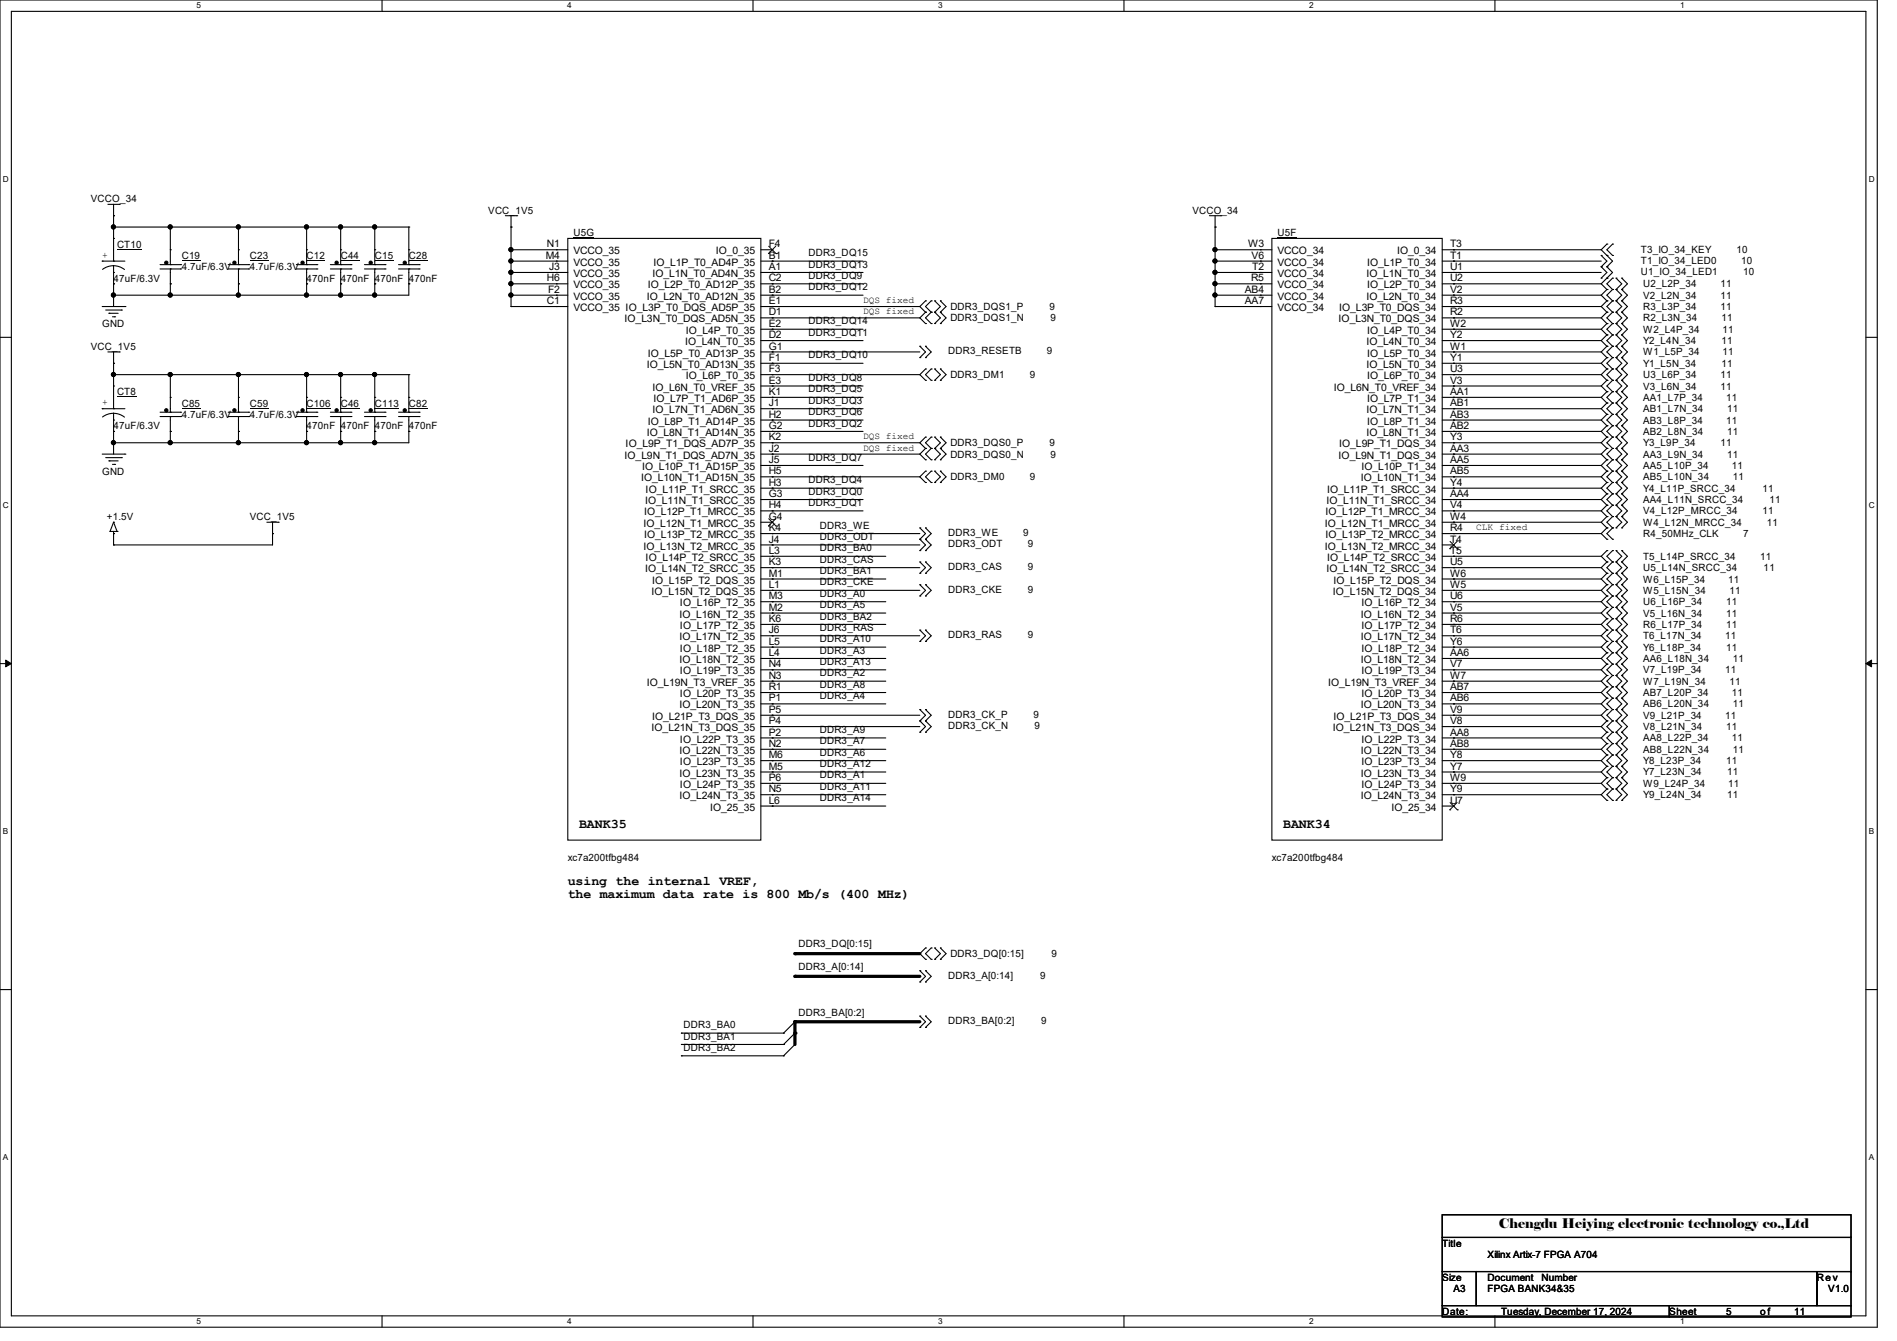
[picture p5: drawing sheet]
<svg xmlns="http://www.w3.org/2000/svg" width="297mm" height="210mm" viewBox="0 0 297 210" stroke-linecap="round" stroke-linejoin="round" font-family="sans-serif">
<defs><g id="words">
<g font-size="2.1">
<text x="90.7" y="129.7">BANK35</text>
<text x="200.9" y="129.7">BANK34</text>
<text x="88.9" y="138.6">using the internal VREF,</text>
<text x="88.9" y="140.7">the maximum data rate is 800 Mb/s (400 MHz)</text>
<text x="234.7" y="192.3">Chengdu Heiying electronic technology co.,Ltd</text>
</g>
<g font-size="1.6">
<text x="14.2" y="31.7">VCCO_34</text>
<text x="76.5" y="33.4">VCC_1V5</text>
<text x="186.7" y="33.4">VCCO_34</text>
<text x="18.3" y="38.8">CT10</text>
<text x="28.4" y="40.6">C19</text>
<text x="39.1" y="40.6">C23</text>
<text x="48" y="40.6">C12</text>
<text x="53.3" y="40.6">C44</text>
<text x="58.7" y="40.6">C15</text>
<text x="64" y="40.6">C28</text>
<text x="85.5" y="40.5">M4</text>
<text x="85.6" y="38.7">N1</text>
<text x="89.8" y="39.8">VCCO_35</text>
<text x="89.8" y="41.6">VCCO_35</text>
<text x="89.8" y="37">U5G</text>
<text x="102.3" y="41.6">IO_L1P_T0_AD4P_35</text>
<text x="112.1" y="39.8">IO_0_35</text>
<text x="120.4" y="38.7">F4</text>
<text x="120.4" y="40.5">B1</text>
<text x="126.6" y="41.9">DDR3_DQ13</text>
<text x="126.6" y="40.1">DDR3_DQ15</text>
<text x="195.4" y="38.7">W3</text>
<text x="196" y="40.5">V6</text>
<text x="200" y="39.8">VCCO_34</text>
<text x="200" y="41.6">VCCO_34</text>
<text x="200" y="37">U5F</text>
<text x="214" y="41.6">IO_L1P_T0_34</text>
<text x="218.7" y="39.8">IO_0_34</text>
<text x="227" y="38.7">T3</text>
<text x="227" y="40.5">T1</text>
<text x="256.9" y="41.3">T1_IO_34_LED0</text>
<text x="256.9" y="39.7">T3_IO_34_KEY</text>
<text x="271.9" y="39.7">10</text>
<text x="272.6" y="41.3">10</text>
<text x="17.8" y="44.1">47uF/6.3V</text>
<text x="28.4" y="42.3">4.7uF/6.3V</text>
<text x="39.1" y="42.3">4.7uF/6.3V</text>
<text x="48" y="44.1">470nF 470nF 470nF 470nF</text>
<text x="85.6" y="44.1">H6</text>
<text x="85.6" y="47.6">C1</text>
<text x="85.8" y="45.8">F2</text>
<text x="86" y="42.3">J3</text>
<text x="89.8" y="43.4">VCCO_35</text>
<text x="89.8" y="45.2">VCCO_35</text>
<text x="89.8" y="46.9">VCCO_35</text>
<text x="101.3" y="46.9">IO_L2N_T0_AD12N_35</text>
<text x="101.4" y="45.2">IO_L2P_T0_AD12P_35</text>
<text x="102.1" y="43.4">IO_L1N_T0_AD4N_35</text>
<text x="120.4" y="42.3">A1</text>
<text x="120.4" y="44.1">C2</text>
<text x="120.4" y="45.8">B2</text>
<text x="120.4" y="47.6">E1</text>
<text x="126.6" y="43.7">DDR3_DQ9</text>
<text x="126.6" y="45.5">DDR3_DQ12</text>
<text x="194.9" y="45.8">AB4</text>
<text x="194.9" y="47.6">AA7</text>
<text x="195.9" y="44.1">R5</text>
<text x="196" y="42.3">T2</text>
<text x="200" y="43.4">VCCO_34</text>
<text x="200" y="45.2">VCCO_34</text>
<text x="200" y="46.9">VCCO_34</text>
<text x="213.9" y="43.4">IO_L1N_T0_34</text>
<text x="213.9" y="46.9">IO_L2N_T0_34</text>
<text x="214" y="45.2">IO_L2P_T0_34</text>
<text x="227" y="42.3">U1</text>
<text x="227" y="44.1">U2</text>
<text x="227" y="45.8">V2</text>
<text x="227" y="47.6">R3</text>
<text x="256.9" y="43.1">U1_IO_34_LED1</text>
<text x="257.3" y="45">U2_L2P_34</text>
<text x="257.3" y="46.8">V2_L2N_34</text>
<text x="269.4" y="45">11</text>
<text x="269.4" y="46.8">11</text>
<text x="272.9" y="43.1">10</text>
<text x="16" y="51.2">GND</text>
<text x="89.8" y="48.7">VCCO_35 IO_L3P_T0_DQS_AD5P_35</text>
<text x="97.8" y="50.5">IO_L3N_T0_DQS_AD5N_35</text>
<text x="107.4" y="52.3">IO_L4P_T0_35</text>
<text x="120.4" y="49.4">D1</text>
<text x="120.4" y="51.2">E2</text>
<text x="120.4" y="53">D2</text>
<text x="126.6" y="50.8">DDR3_DQ14</text>
<text x="126.6" y="52.6">DDR3_DQ11</text>
<text x="148.8" y="48.6">DDR3_DQS1_P</text>
<text x="148.8" y="50.3">DDR3_DQS1_N</text>
<text x="164.3" y="48.6">9</text>
<text x="164.5" y="50.3">9</text>
<text x="200" y="48.7">VCCO_34</text>
<text x="209.6" y="50.5">IO_L3N_T0_DQS_34</text>
<text x="209.7" y="48.7">IO_L3P_T0_DQS_34</text>
<text x="214" y="52.3">IO_L4P_T0_34</text>
<text x="227" y="49.4">R2</text>
<text x="227" y="51.2">W2</text>
<text x="227" y="53">Y2</text>
<text x="257.3" y="52.1">W2_L4P_34</text>
<text x="257.3" y="53.9">Y2_L4N_34</text>
<text x="257.3" y="48.6">R3_L3P_34</text>
<text x="257.3" y="50.3">R2_L3N_34</text>
<text x="269.4" y="48.6">11</text>
<text x="269.5" y="53.9">11</text>
<text x="269.5" y="50.3">11</text>
<text x="269.7" y="52.1">11</text>
<text x="14.2" y="54.8">VCC_1V5</text>
<text x="101.3" y="57.6">IO_L5N_T0_AD13N_35</text>
<text x="101.4" y="55.8">IO_L5P_T0_AD13P_35</text>
<text x="107.3" y="54.1">IO_L4N_T0_35</text>
<text x="107.4" y="59.4">IO_L6P_T0_35</text>
<text x="120.4" y="54.7">G1</text>
<text x="120.4" y="56.5">F1</text>
<text x="120.4" y="58.3">F3</text>
<text x="126.6" y="59.7">DDR3_DQ8</text>
<text x="126.6" y="56.1">DDR3_DQ10</text>
<text x="148.5" y="55.5">DDR3_RESETB</text>
<text x="148.8" y="59.2">DDR3_DM1</text>
<text x="161.2" y="59.2">9</text>
<text x="163.9" y="55.5">9</text>
<text x="213.9" y="54.1">IO_L4N_T0_34</text>
<text x="213.9" y="57.6">IO_L5N_T0_34</text>
<text x="214" y="55.8">IO_L5P_T0_34</text>
<text x="214" y="59.4">IO_L6P_T0_34</text>
<text x="227" y="54.7">W1</text>
<text x="227" y="56.5">Y1</text>
<text x="227" y="58.3">U3</text>
<text x="257.3" y="55.7">W1_L5P_34</text>
<text x="257.3" y="57.4">Y1_L5N_34</text>
<text x="257.3" y="59.2">U3_L6P_34</text>
<text x="269.4" y="59.2">11</text>
<text x="269.5" y="57.4">11</text>
<text x="269.7" y="55.7">11</text>
<text x="18.3" y="61.9">CT8</text>
<text x="28.4" y="63.7">C85</text>
<text x="28.4" y="65.4">4.7uF/6.3V</text>
<text x="39.1" y="63.7">C59</text>
<text x="39.1" y="65.4">4.7uF/6.3V</text>
<text x="48" y="63.7">C106</text>
<text x="53.3" y="63.7">C46</text>
<text x="58.7" y="63.7">C113</text>
<text x="64" y="63.7">C82</text>
<text x="102.1" y="61.2">IO_L6N_T0_VREF_35</text>
<text x="102.1" y="64.7">IO_L7N_T1_AD6N_35</text>
<text x="102.3" y="63">IO_L7P_T1_AD6P_35</text>
<text x="120.4" y="60.1">E3</text>
<text x="120.4" y="61.8">K1</text>
<text x="120.4" y="63.6">J1</text>
<text x="120.4" y="65.4">H2</text>
<text x="126.6" y="63.2">DDR3_DQ3</text>
<text x="126.6" y="65">DDR3_DQ6</text>
<text x="126.6" y="61.5">DDR3_DQ5</text>
<text x="208.8" y="61.2">IO_L6N_T0_VREF_34</text>
<text x="213.9" y="64.7">IO_L7N_T1_34</text>
<text x="214" y="63">IO_L7P_T1_34</text>
<text x="227" y="60.1">V3</text>
<text x="227" y="61.8">AA1</text>
<text x="227" y="63.6">AB1</text>
<text x="227" y="65.4">AB3</text>
<text x="257.3" y="61">V3_L6N_34</text>
<text x="257.3" y="62.8">AA1_L7P_34</text>
<text x="257.3" y="64.6">AB1_L7N_34</text>
<text x="269.4" y="61">11</text>
<text x="270.3" y="62.8">11</text>
<text x="270.4" y="64.6">11</text>
<text x="17.8" y="67.2">47uF/6.3V</text>
<text x="48" y="67.2">470nF 470nF 470nF 470nF</text>
<text x="97.8" y="71.8">IO_L9N_T1_DQS_AD7N_35</text>
<text x="98" y="70.1">IO_L9P_T1_DQS_AD7P_35</text>
<text x="101.3" y="68.3">IO_L8N_T1_AD14N_35</text>
<text x="101.4" y="66.5">IO_L8P_T1_AD14P_35</text>
<text x="120.4" y="67.2">G2</text>
<text x="120.4" y="69">K2</text>
<text x="120.4" y="70.7">J2</text>
<text x="126.6" y="66.8">DDR3_DQ2</text>
<text x="148.8" y="69.9">DDR3_DQS0_P</text>
<text x="148.8" y="71.7">DDR3_DQS0_N</text>
<text x="164.3" y="69.9">9</text>
<text x="164.5" y="71.7">9</text>
<text x="209.6" y="71.8">IO_L9N_T1_DQS_34</text>
<text x="209.7" y="70.1">IO_L9P_T1_DQS_34</text>
<text x="213.9" y="68.3">IO_L8N_T1_34</text>
<text x="214" y="66.5">IO_L8P_T1_34</text>
<text x="227" y="67.2">AB2</text>
<text x="227" y="69">Y3</text>
<text x="227" y="70.7">AA3</text>
<text x="257.3" y="66.3">AB3_L8P_34</text>
<text x="257.3" y="68.1">AB2_L8N_34</text>
<text x="257.3" y="69.9">Y3_L9P_34</text>
<text x="257.3" y="71.7">AA3_L9N_34</text>
<text x="269.4" y="69.9">11</text>
<text x="270.3" y="66.3">11</text>
<text x="270.4" y="68.1">11</text>
<text x="270.4" y="71.7">11</text>
<text x="16" y="74.3">GND</text>
<text x="100.4" y="75.4">IO_L10N_T1_AD15N_35</text>
<text x="100.5" y="73.6">IO_L10P_T1_AD15P_35</text>
<text x="101.1" y="77.2">IO_L11P_T1_SRCC_35</text>
<text x="120.4" y="72.5">J5</text>
<text x="120.4" y="74.3">H5</text>
<text x="120.4" y="76.1">H3</text>
<text x="120.4" y="77.9">G3</text>
<text x="126.6" y="72.1">DDR3_DQ7</text>
<text x="126.6" y="77.5">DDR3_DQ0</text>
<text x="126.6" y="75.7">DDR3_DQ4</text>
<text x="148.8" y="75.2">DDR3_DM0</text>
<text x="161.2" y="75.2">9</text>
<text x="207.8" y="77.2">IO_L11P_T1_SRCC_34</text>
<text x="213.1" y="75.4">IO_L10N_T1_34</text>
<text x="213.1" y="73.6">IO_L10P_T1_34</text>
<text x="227" y="72.5">AA5</text>
<text x="227" y="74.3">AB5</text>
<text x="227" y="76.1">Y4</text>
<text x="227" y="77.9">AA4</text>
<text x="257.3" y="73.4">AA5_L10P_34</text>
<text x="257.3" y="75.2">AB5_L10N_34</text>
<text x="257.3" y="77">Y4_L11P_SRCC_34</text>
<text x="271.1" y="73.4">11</text>
<text x="271.3" y="75.2">11</text>
<text x="275.9" y="77">11</text>
<text x="16.7" y="81.4">+1.5V</text>
<text x="39.1" y="81.4">VCC_1V5</text>
<text x="100.8" y="82.5">IO_L12N_T1_MRCC_35</text>
<text x="100.8" y="80.7">IO_L12P_T1_MRCC_35</text>
<text x="101" y="79">IO_L11N_T1_SRCC_35</text>
<text x="120.4" y="79.6">H4</text>
<text x="120.4" y="81.4">G4</text>
<text x="120.4" y="83.2">K4</text>
<text x="126.6" y="79.2">DDR3_DQ1</text>
<text x="128.4" y="82.8">DDR3_WE</text>
<text x="148.5" y="83.9">DDR3_WE</text>
<text x="160.2" y="83.9">9</text>
<text x="207.4" y="82.5">IO_L12N_T1_MRCC_34</text>
<text x="207.5" y="80.7">IO_L12P_T1_MRCC_34</text>
<text x="207.7" y="79">IO_L11N_T1_SRCC_34</text>
<text x="227" y="79.6">V4</text>
<text x="227" y="81.4">W4</text>
<text x="227" y="83.2">R4</text>
<text x="257.3" y="78.8">AA4_L11N_SRCC_34</text>
<text x="257.3" y="80.6">V4_L12P_MRCC_34</text>
<text x="257.3" y="82.3">W4_L12N_MRCC_34</text>
<text x="275.9" y="80.6">11</text>
<text x="276.7" y="82.3">11</text>
<text x="277" y="78.8">11</text>
<text x="100.8" y="86.1">IO_L13N_T2_MRCC_35</text>
<text x="100.8" y="84.3">IO_L13P_T2_MRCC_35</text>
<text x="101" y="89.6">IO_L14N_T2_SRCC_35</text>
<text x="101.1" y="87.8">IO_L14P_T2_SRCC_35</text>
<text x="120.4" y="85">J4</text>
<text x="120.4" y="86.7">L3</text>
<text x="120.4" y="88.5">K3</text>
<text x="128.4" y="86.4">DDR3_BA0</text>
<text x="128.4" y="88.1">DDR3_CAS</text>
<text x="128.4" y="89.9">DDR3_BA1</text>
<text x="128.4" y="84.6">DDR3_ODT</text>
<text x="148.5" y="89.3">DDR3_CAS</text>
<text x="148.5" y="85.7">DDR3_ODT</text>
<text x="160.9" y="89.3">9</text>
<text x="160.9" y="85.7">9</text>
<text x="207.4" y="86.1">IO_L13N_T2_MRCC_34</text>
<text x="207.5" y="84.3">IO_L13P_T2_MRCC_34</text>
<text x="207.7" y="89.6">IO_L14N_T2_SRCC_34</text>
<text x="207.8" y="87.8">IO_L14P_T2_SRCC_34</text>
<text x="227" y="85">T4</text>
<text x="227" y="86.7">T5</text>
<text x="227" y="88.5">U5</text>
<text x="257.3" y="84.1">R4_50MHz_CLK</text>
<text x="257.3" y="87.7">T5_L14P_SRCC_34</text>
<text x="257.3" y="89.4">U5_L14N_SRCC_34</text>
<text x="272.9" y="84.1">7</text>
<text x="275.6" y="87.7">11</text>
<text x="276.1" y="89.4">11</text>
<text x="102" y="93.2">IO_L15N_T2_DQS_35</text>
<text x="102.1" y="91.4">IO_L15P_T2_DQS_35</text>
<text x="106.5" y="95">IO_L16P_T2_35</text>
<text x="120.4" y="90.3">M1</text>
<text x="120.4" y="92.1">L1</text>
<text x="120.4" y="93.9">M3</text>
<text x="120.4" y="95.6">M2</text>
<text x="128.4" y="91.7">DDR3_CKE</text>
<text x="128.4" y="95.2">DDR3_A5</text>
<text x="128.4" y="93.5">DDR3_A0</text>
<text x="148.5" y="92.8">DDR3_CKE</text>
<text x="160.9" y="92.8">9</text>
<text x="208.7" y="93.2">IO_L15N_T2_DQS_34</text>
<text x="208.8" y="91.4">IO_L15P_T2_DQS_34</text>
<text x="213.1" y="95">IO_L16P_T2_34</text>
<text x="227" y="90.3">W6</text>
<text x="227" y="92.1">W5</text>
<text x="227" y="93.9">U6</text>
<text x="227" y="95.6">V5</text>
<text x="257.3" y="91.2">W6_L15P_34</text>
<text x="257.3" y="93">W5_L15N_34</text>
<text x="257.3" y="94.8">U6_L16P_34</text>
<text x="270.3" y="94.8">11</text>
<text x="270.6" y="91.2">11</text>
<text x="270.8" y="93">11</text>
<text x="106.4" y="96.7">IO_L16N_T2_35</text>
<text x="106.4" y="100.3">IO_L17N_T2_35</text>
<text x="106.5" y="98.5">IO_L17P_T2_35</text>
<text x="120.4" y="97.4">K6</text>
<text x="120.4" y="99.2">J6</text>
<text x="120.4" y="101">L5</text>
<text x="128.4" y="100.6">DDR3_A10</text>
<text x="128.4" y="98.8">DDR3_RAS</text>
<text x="128.4" y="97">DDR3_BA2</text>
<text x="148.5" y="99.9">DDR3_RAS</text>
<text x="160.9" y="99.9">9</text>
<text x="213.1" y="96.7">IO_L16N_T2_34</text>
<text x="213.1" y="100.3">IO_L17N_T2_34</text>
<text x="213.1" y="98.5">IO_L17P_T2_34</text>
<text x="227" y="97.4">R6</text>
<text x="227" y="99.2">T6</text>
<text x="227" y="101">Y6</text>
<text x="257.3" y="96.6">V5_L16N_34</text>
<text x="257.3" y="101.9">Y6_L18P_34</text>
<text x="257.3" y="98.3">R6_L17P_34</text>
<text x="257.3" y="100.1">T6_L17N_34</text>
<text x="270.1" y="100.1">11</text>
<text x="270.3" y="96.6">11</text>
<text x="270.3" y="101.9">11</text>
<text x="270.3" y="98.3">11</text>
<text x="101.3" y="107.4">IO_L19N_T3_VREF_35</text>
<text x="106.4" y="103.8">IO_L18N_T2_35</text>
<text x="106.5" y="102.1">IO_L18P_T2_35</text>
<text x="106.5" y="105.6">IO_L19P_T3_35</text>
<text x="120.4" y="102.7">L4</text>
<text x="120.4" y="104.5">N4</text>
<text x="120.4" y="106.3">N3</text>
<text x="128.4" y="107.7">DDR3_A8</text>
<text x="128.4" y="105.9">DDR3_A2</text>
<text x="128.4" y="104.1">DDR3_A13</text>
<text x="128.4" y="102.4">DDR3_A3</text>
<text x="207.9" y="107.4">IO_L19N_T3_VREF_34</text>
<text x="213.1" y="103.8">IO_L18N_T2_34</text>
<text x="213.1" y="102.1">IO_L18P_T2_34</text>
<text x="213.1" y="105.6">IO_L19P_T3_34</text>
<text x="227" y="102.7">AA6</text>
<text x="227" y="104.5">V7</text>
<text x="227" y="106.3">W7</text>
<text x="257.3" y="103.7">AA6_L18N_34</text>
<text x="257.3" y="105.4">V7_L19P_34</text>
<text x="257.3" y="107.2">W7_L19N_34</text>
<text x="270.1" y="105.4">11</text>
<text x="270.8" y="107.2">11</text>
<text x="271.3" y="103.7">11</text>
<text x="102.1" y="112.7">IO_L21P_T3_DQS_35</text>
<text x="106.4" y="111">IO_L20N_T3_35</text>
<text x="106.5" y="109.2">IO_L20P_T3_35</text>
<text x="120.4" y="108.1">R1</text>
<text x="120.4" y="109.9">P1</text>
<text x="120.4" y="111.6">P5</text>
<text x="120.4" y="113.4">P4</text>
<text x="128.4" y="109.5">DDR3_A4</text>
<text x="148.5" y="112.4">DDR3_CK_P</text>
<text x="161.8" y="112.4">9</text>
<text x="208.8" y="112.7">IO_L21P_T3_DQS_34</text>
<text x="213.1" y="111">IO_L20N_T3_34</text>
<text x="213.1" y="109.2">IO_L20P_T3_34</text>
<text x="227" y="108.1">AB7</text>
<text x="227" y="109.9">AB6</text>
<text x="227" y="111.6">V9</text>
<text x="227" y="113.4">V8</text>
<text x="257.3" y="109">AB7_L20P_34</text>
<text x="257.3" y="110.8">AB6_L20N_34</text>
<text x="257.3" y="112.6">V9_L21P_34</text>
<text x="270.1" y="112.6">11</text>
<text x="271.1" y="109">11</text>
<text x="271.3" y="110.8">11</text>
<text x="102" y="114.5">IO_L21N_T3_DQS_35</text>
<text x="106.4" y="118.1">IO_L22N_T3_35</text>
<text x="106.5" y="116.3">IO_L22P_T3_35</text>
<text x="106.5" y="119.8">IO_L23P_T3_35</text>
<text x="120.4" y="115.2">P2</text>
<text x="120.4" y="117">N2</text>
<text x="120.4" y="118.7">M6</text>
<text x="128.4" y="116.6">DDR3_A7</text>
<text x="128.4" y="114.8">DDR3_A9</text>
<text x="128.4" y="118.4">DDR3_A6</text>
<text x="148.5" y="114.2">DDR3_CK_N</text>
<text x="162" y="114.2">9</text>
<text x="208.7" y="114.5">IO_L21N_T3_DQS_34</text>
<text x="213.1" y="118.1">IO_L22N_T3_34</text>
<text x="213.1" y="116.3">IO_L22P_T3_34</text>
<text x="213.1" y="119.8">IO_L23P_T3_34</text>
<text x="227" y="115.2">AA8</text>
<text x="227" y="117">AB8</text>
<text x="227" y="118.7">Y8</text>
<text x="257.3" y="114.3">V8_L21N_34</text>
<text x="257.3" y="116.1">AA8_L22P_34</text>
<text x="257.3" y="117.9">AB8_L22N_34</text>
<text x="257.3" y="119.7">Y8_L23P_34</text>
<text x="270.3" y="114.3">11</text>
<text x="270.3" y="119.7">11</text>
<text x="271.1" y="116.1">11</text>
<text x="271.3" y="117.9">11</text>
<text x="106.4" y="121.6">IO_L23N_T3_35</text>
<text x="106.4" y="125.2">IO_L24N_T3_35</text>
<text x="106.5" y="123.4">IO_L24P_T3_35</text>
<text x="120.4" y="120.5">M5</text>
<text x="120.4" y="122.3">P6</text>
<text x="120.4" y="124.1">N5</text>
<text x="120.4" y="125.9">L6</text>
<text x="128.4" y="123.7">DDR3_A11</text>
<text x="128.4" y="121.9">DDR3_A1</text>
<text x="128.4" y="120.1">DDR3_A12</text>
<text x="128.4" y="125.5">DDR3_A14</text>
<text x="213.1" y="121.6">IO_L23N_T3_34</text>
<text x="213.1" y="125.2">IO_L24N_T3_34</text>
<text x="213.1" y="123.4">IO_L24P_T3_34</text>
<text x="227" y="120.5">Y7</text>
<text x="227" y="122.3">W9</text>
<text x="227" y="124.1">Y9</text>
<text x="227" y="125.9">U7</text>
<text x="257.3" y="121.5">Y7_L23N_34</text>
<text x="257.3" y="123.2">W9_L24P_34</text>
<text x="257.3" y="125">Y9_L24N_34</text>
<text x="270.4" y="121.5">11</text>
<text x="270.4" y="125">11</text>
<text x="270.6" y="123.2">11</text>
<text x="111.2" y="127">IO_25_35</text>
<text x="217.8" y="127">IO_25_34</text>
<text x="88.9" y="134.8">xc7a200tfbg484</text>
<text x="199.1" y="134.8">xc7a200tfbg484</text>
<text x="125" y="148.4">DDR3_DQ[0:15]</text>
<text x="148.8" y="149.9">DDR3_DQ[0:15]</text>
<text x="164.6" y="149.9">9</text>
<text x="125" y="151.9">DDR3_A[0:14]</text>
<text x="148.5" y="153.3">DDR3_A[0:14]</text>
<text x="162.9" y="153.3">9</text>
<text x="107" y="161">DDR3_BA0</text>
<text x="125" y="159">DDR3_BA[0:2]</text>
<text x="148.5" y="160.4">DDR3_BA[0:2]</text>
<text x="163" y="160.4">9</text>
<text x="107" y="162.8">DDR3_BA1</text>
<text x="107" y="164.6">DDR3_BA2</text>
<text x="225.8" y="195.2">Title</text>
<text x="232.9" y="197">Xilinx Artix-7 FPGA A704</text>
<text x="225.8" y="200.6">Size</text>
<text x="227.6" y="202.3">A3</text>
<text x="232.9" y="202.3">FPGA BANK34&amp;35</text>
<text x="232.9" y="200.6">Document</text>
<text x="241.3" y="200.6">Number</text>
<text x="284.5" y="200.6">Rev</text>
<text x="286.3" y="202.3">V1.0</text>
<text x="225.8" y="205.9">Date:</text>
<text x="235" y="205.9">Tuesday, December 17, 2024</text>
<text x="261.4" y="205.9">Sheet</text>
<text x="270.3" y="205.9">5</text>
<text x="275.6" y="205.9">o f</text>
<text x="280.9" y="205.9">11</text>
</g>
<g font-size="1.5">
<text x="16" y="40.3">+</text>
<text x="135.1" y="47.5">DQS fixed</text>
<text x="135.1" y="49.2">DQS fixed</text>
<text x="16" y="63.5">+</text>
<text x="135.1" y="68.8">DQS fixed</text>
<text x="135.1" y="70.6">DQS fixed</text>
<text x="231.1" y="83">CLK fixed</text>
</g>
<g font-size="1.3">
<text x="30.8" y="1.3">5</text>
<text x="88.8" y="1.3">4</text>
<text x="146.9" y="1.3">3</text>
<text x="205" y="1.3">2</text>
<text x="263.1" y="1.3">1</text>
<text x=".5" y="28.4">D</text>
<text x="292.6" y="28.4">D</text>
<text x=".5" y="79.5">C</text>
<text x="292.6" y="79.5">C</text>
<text x=".5" y="130.6">B</text>
<text x="292.6" y="130.6">B</text>
<text x=".5" y="181.7">A</text>
<text x="292.6" y="181.7">A</text>
<text x="30.8" y="207.4">5</text>
<text x="88.8" y="207.4">4</text>
<text x="146.9" y="207.4">3</text>
<text x="205" y="207.4">2</text>
<text x="263.1" y="207.4">1</text>
</g>
</g></defs>
<path d="M0 0h293.9v207.9h-293.9zM1.8 1.8h290.3v204.3h-290.3z" fill="none" stroke="#000" stroke-width=".17"/>
<g fill="#fff">
<path d="M30.8 .2h.7v1.4h-.7z"/>
<path d="M30.8 206.2h.7v1.4h-.7z"/>
</g>
<path d="M59.8 0v1.8M59.8 206.1v1.8" fill="none" stroke="#000" stroke-width=".17"/>
<g fill="#fff">
<path d="M88.8 .2h.7v1.4h-.7z"/>
<path d="M88.8 206.2h.7v1.4h-.7z"/>
</g>
<path d="M117.9 0v1.8M117.9 206.1v1.8" fill="none" stroke="#000" stroke-width=".17"/>
<g fill="#fff">
<path d="M146.9 .2h.7v1.4h-.7z"/>
<path d="M146.9 206.2h.7v1.4h-.7z"/>
</g>
<path d="M176 0v1.8M176 206.1v1.8" fill="none" stroke="#000" stroke-width=".17"/>
<g fill="#fff">
<path d="M205 .2h.7v1.4h-.7z"/>
<path d="M205 206.2h.7v1.4h-.7z"/>
</g>
<path d="M234.1 0v1.8M234.1 206.1v1.8" fill="none" stroke="#000" stroke-width=".17"/>
<g fill="#fff">
<path d="M263.1 .2h.6v1.4h-.6z"/>
<path d="M263.1 206.2h.6v1.4h-.6z"/>
<path d="M.5 27.3h.9v1.4h-.9z"/>
<path d="M292.6 27.3h.9v1.4h-.9z"/>
<path d="M.5 78.4h.9v1.4h-.9z"/>
<path d="M292.6 78.4h.9v1.4h-.9z"/>
</g>
<path d="M0 52.8h1.8M292.1 52.8h1.8" fill="none" stroke="#000" stroke-width=".17"/>
<g fill="#fff">
<path d="M.5 129.5h.8v1.4h-.8z"/>
<path d="M292.6 129.5h.8v1.4h-.8z"/>
</g>
<path d="M0 103.9h1.8M292.1 103.9h1.8" fill="none" stroke="#000" stroke-width=".17"/>
<path d="M.9 103.4l.9 .5-.9 .5zM292.1 103.9l.9-.5v1z" fill="#000" stroke="#000" stroke-width=".16"/>
<g fill="#fff">
<path d="M.5 180.5h.8v1.4h-.8z"/>
<path d="M292.6 180.5h.8v1.4h-.8z"/>
</g>
<g fill="none" stroke="#000" stroke-width=".17">
<path d="M16.9 32h1.8M17.8 33.8h.1M17.8 35.6h.1M17.8 37.3h.1M17.8 32v8.9M17.8 35.6h46.2M18.7 32h.1M26.7 35.6h.1M26.7 39.1h.1M26.7 35.6v5.8M37.3 35.6h.1M37.3 39.1h.1"/>
<path d="M37.3 35.6v5.8M48 35.6h.1M48 39.1h.1M48 35.6v5.8M53.3 35.6h.1M53.3 39.1h.1M53.3 35.6v5.8M58.7 35.6h.1M58.7 39.1h.1M58.7 35.6v5.8M64 35.6h.1M64 39.1h.1"/>
<path d="M64 35.6v5.8M79.1 33.8h1.8M80 35.6h.1M80 39.1h.1M80 33.8v14.2M80 39.1h8.9M80.9 33.8h.1M87.1 39.1h.1M88.9 37.3h30.2v94.3h-30.2zM119.1 39.1h1.8M120.9 39.1h.1M189.4 33.8h1.7"/>
<path d="M190.2 35.6h.1M190.2 39.1h.1M190.2 39.1h8.9M190.2 33.8v14.2M191.1 33.8h.1M197.4 39.1h.1M199.1 37.3h26.7v94.3h-26.7zM225.8 39.1h24.9M227.6 39.1h.1M250.7 39.1l1.8 1.8-.9 .9M251.6 38.2h.1M251.6 38.2l-.9 .9"/>
<path d="M252.5 38.2h.1M252.5 38.2l-.9 .9 .9 .9M16 40.9h.1M16 40.9h3.6M16 48h3.6M16.6 48.6h2.4M16.9 55.1h1.8M17.1 49.1h.1M17.1 49.1h1.4M17.6 49.6h.3M17.8 44.4h.1M17.8 46.2h.1"/>
<path d="M17.8 56.9h.1M17.8 58.7h.1M17.8 42.7h.1M17.8 40.9h.1M17.8 41.6l-.8 .1-.9 .5M17.8 41.6l1.1 .2 .6 .4M17.8 41.6v6.4M17.8 55.1v8.9M17.8 58.7h46.2M17.9 49.6h.1M18.7 55.1h.1M19 48.6h.1"/>
<path d="M19.6 48h.1M25.1 42.1h3.2M25.1 41.4h3.2M26.7 46.2h.1M26.7 44.4h.1M26.7 58.7h.1M26.7 42.1h.1M26.7 41.4h.1M26.7 42.1v4.1M26.7 58.7v5.9M28.3 42.1h.1M28.3 41.4h.1"/>
<path d="M35.7 42.1h3.2M35.7 41.4h3.2M37.3 44.4h.1M37.3 46.2h.1M37.3 58.7h.1M37.3 42.1h.1M37.3 41.4h.1M37.3 42.1v4.1M37.3 58.7v5.9M38.9 42.1h.1M38.9 41.4h.1M46.4 42.1h3.2"/>
<path d="M46.4 41.4h3.2M48 44.4h.1M48 46.2h.1M48 58.7h.1M48 42.1h.1M48 41.4h.1M48 42.1v4.1M48 58.7v5.9M49.6 42.1h.1M49.6 41.4h.1M51.7 42.1h3.2M51.7 41.4h3.2"/>
<path d="M53.3 46.2h.1M53.3 44.4h.1M53.3 58.7h.1M53.3 42.1h.1M53.3 41.4h.1M53.3 42.1v4.1M53.3 58.7v5.9M54.9 42.1h.1M54.9 41.4h.1M57.1 42.1h3.2M57.1 41.4h3.2M58.7 44.4h.1"/>
<path d="M58.7 46.2h.1M58.7 58.7h.1M58.7 42.1h.1M58.7 41.4h.1M58.7 42.1v4.1M58.7 58.7v5.9M60.3 42.1h.1M60.3 41.4h.1M62.4 42.1h3.2M62.4 41.4h3.2M64 44.4h.1M64 58.7h.1"/>
<path d="M64 42.1h.1M64 41.4h.1M64 42.1v4.1h-46.2M64 58.7v5.9M65.6 42.1h.1M65.6 41.4h.1M80 40.9h.1M80 42.7h.1M80 44.4h.1M80 46.2h.1M80 48h.1M80 40.9h8.9"/>
<path d="M80 42.7h8.9M80 44.4h8.9M80 46.2h8.9M80 48h8.9M87.1 40.9h.1M87.1 42.7h.1M87.1 44.4h.1M87.1 46.2h.1M87.1 48h.1M119.1 40.9h16M119.1 42.7h16M119.1 44.4h16"/>
<path d="M119.1 46.2h16M119.1 48h24.9M119.1 58.7h24.9M119.1 51.6h16M119.1 53.3h16M119.1 49.8h24.9M119.1 55.1h24.9M119.1 56.9h16M120.9 42.7h.1M120.9 51.6h.1M120.9 40.9h.1M120.9 53.3h.1"/>
<path d="M120.9 48h.1M120.9 49.8h.1M120.9 56.9h.1M120.9 58.7h.1M120.9 44.4h.1M120.9 46.2h.1M120.9 55.1h.1M144 56h.1M144 54.2h.1M144 48l.9 .9M144 49.8l.9 .9M144 58.7l.9 .9"/>
<path d="M144 54.2l.9 .9-.9 .9M144.9 47.1h.1M144.9 48.9h.1M144.9 50.7h.1M144.9 57.8h.1M144.9 59.6h.1M144.9 56h.1M144.9 54.2h.1M144.9 47.1l-.9 .9M144.9 48.9l-.9 .9M144.9 57.8l-.9 .9M144.9 54.2l.9 .9-.9 .9"/>
<path d="M145.8 48.9h.1M145.8 47.1h.1M145.8 50.7h.1M145.8 59.6h.1M145.8 57.8h.1M145.8 47.1l-.9 .9 .9 .9M145.8 48.9l-.9 .9 .9 .9M145.8 57.8l-.9 .9 .9 .9M146.3 48.9h.1M146.3 47.1h.1M146.3 50.7h.1M146.3 59.6h.1"/>
<path d="M146.3 57.8h.1M146.3 47.1l.9 .9-.9 .9M146.3 48.9l.9 .9-.9 .9M146.3 57.8l.9 .9-.9 .9M147.2 47.1h.1M147.2 48.9h.1M147.2 50.7h.1M147.2 57.8h.1M147.2 59.6h.1M147.2 47.1l.9 .9-.9 .9M147.2 48.9l.9 .9-.9 .9M147.2 57.8l.9 .9-.9 .9"/>
<path d="M190.2 44.4h.1M190.2 40.9h.1M190.2 42.7h.1M190.2 46.2h.1M190.2 48h.1M190.2 40.9h8.9M190.2 42.7h8.9M190.2 44.4h8.9M190.2 46.2h8.9M190.2 48h8.9M197.4 40.9h.1M197.4 42.7h.1"/>
<path d="M197.4 44.4h.1M197.4 46.2h.1M197.4 48h.1M225.8 40.9h24.9M225.8 42.7h24.9M225.8 44.4h24.9M225.8 46.2h24.9M225.8 48h24.9M225.8 58.7h24.9M225.8 51.6h24.9M225.8 53.3h24.9M225.8 49.8h24.9"/>
<path d="M225.8 55.1h24.9M225.8 56.9h24.9M227.6 55.1h.1M227.6 53.3h.1M227.6 58.7h.1M227.6 56.9h.1M227.6 51.6h.1M227.6 46.2h.1M227.6 44.4h.1M227.6 49.8h.1M227.6 48h.1M227.6 40.9h.1"/>
<path d="M227.6 42.7h.1M250.7 41.8h.1M250.7 40h.1M250.7 43.6h.1M250.7 40l.9 .9-.9 .9M250.7 41.8l.9 .9-.9 .9M250.7 51.6l.9 .9M250.7 53.3l.9 .9M250.7 55.1l.9 .9M250.7 56.9l.9 .9M250.7 58.7l.9 .9M250.7 44.4l.9 .9"/>
<path d="M250.7 46.2l.9 .9M250.7 48l.9 .9M250.7 49.8l.9 .9M251.6 41.8h.1M251.6 40h.1M251.6 43.6h.1M251.6 50.7h.1M251.6 52.5h.1M251.6 54.2h.1M251.6 56h.1M251.6 57.8h.1M251.6 59.6h.1"/>
<path d="M251.6 45.3h.1M251.6 47.1h.1M251.6 48.9h.1M251.6 54.2l-.9 .9M251.6 41.8l.9 .9-1.8 1.7M251.6 50.7l-.9 .9M251.6 52.5l-.9 .8M251.6 56l-.9 .9M251.6 57.8l-.9 .9M251.6 59.6l-.9 .9M251.6 45.3l-.9 .9M251.6 47.1l-.9 .9"/>
<path d="M251.6 48.9l-.9 .9M252.5 52.5h.1M252.5 50.7h.1M252.5 54.2h.1M252.5 56h.1M252.5 57.8h.1M252.5 59.6h.1M252.5 45.3h.1M252.5 43.6h.1M252.5 47.1h.1M252.5 48.9h.1M252.5 40h.1"/>
<path d="M252.5 50.7l-.9 .9 .9 .9M252.5 52.5l-.9 .8 .9 .9M252.5 54.2l-.9 .9 .9 .9M252.5 56l-.9 .9 .9 .9M252.5 57.8l-.9 .9 .9 .9M252.5 59.6l-.9 .9 .9 .8M252.5 43.6l-.9 .8 .9 .9M252.5 45.3l-.9 .9 .9 .9M252.5 47.1l-.9 .9 .9 .9M252.5 48.9l-.9 .9 .9 .9M253 52.5h.1M253 50.7h.1"/>
<path d="M253 54.2h.1M253 56h.1M253 57.8h.1M253 59.6h.1M253 45.3h.1M253 43.6h.1M253 47.1h.1M253 48.9h.1M253 50.7l.9 .9-.9 .9M253 52.5l.9 .8-.9 .9M253 54.2l.9 .9-.9 .9M253 56l.9 .9-.9 .9"/>
<path d="M253 57.8l.9 .9-.9 .9M253 59.6l.9 .9-.9 .8M253 43.6l.9 .8-.9 .9M253 45.3l.9 .9-.9 .9M253 47.1l.9 .9-.9 .9M253 48.9l.9 .9-.9 .9M253.9 50.7h.1M253.9 52.5h.1M253.9 54.2h.1M253.9 56h.1M253.9 57.8h.1M253.9 59.6h.1"/>
<path d="M253.9 43.6h.1M253.9 45.3h.1M253.9 47.1h.1M253.9 48.9h.1M253.9 50.7l.9 .9-.9 .9M253.9 52.5l.9 .8-.9 .9M253.9 54.2l.9 .9-.9 .9M253.9 56l.9 .9-.9 .9M253.9 57.8l.9 .9-.9 .9M253.9 59.6l.9 .9-.9 .8M253.9 43.6l.9 .8-.9 .9M253.9 45.3l.9 .9-.9 .9"/>
<path d="M253.9 47.1l.9 .9-.9 .9M253.9 48.9l.9 .9-.9 .9M16 64h.1M16 64h3.6M16 71.1h3.6M16.6 71.7h2.4M17.1 72.2h.1M17.1 72.2h1.4M17.6 72.7h.3M17.8 67.6h.1M17.8 69.3h.1M17.8 65.8h.1"/>
<path d="M17.8 64h.1M17.8 64.7l-.8 .1-.9 .5M17.8 64.7l1.1 .3 .6 .3M17.8 60.5h.1M17.8 64.7v6.4M17.9 72.7h.1M19 71.7h.1M19.6 71.1h.1M25.1 65.2h3.2M25.1 64.6h3.2M26.7 69.3h.1M26.7 67.6h.1"/>
<path d="M26.7 65.2h.1M26.7 64.6h.1M26.7 62.2h.1M26.7 65.2v4.1M28.3 65.2h.1M28.3 64.6h.1M35.7 65.2h3.2M35.7 64.6h3.2M37.3 67.6h.1M37.3 69.3h.1M37.3 65.2h.1M37.3 64.6h.1"/>
<path d="M37.3 62.2h.1M37.3 65.2v4.1M38.9 65.2h.1M38.9 64.6h.1M46.4 65.2h3.2M46.4 64.6h3.2M48 67.6h.1M48 69.3h.1M48 65.2h.1M48 64.6h.1M48 62.2h.1M48 65.2v4.1"/>
<path d="M49.6 65.2h.1M49.6 64.6h.1M51.7 65.2h3.2M51.7 64.6h3.2M53.3 69.3h.1M53.3 67.6h.1M53.3 65.2h.1M53.3 64.6h.1M53.3 62.2h.1M53.3 65.2v4.1M54.9 65.2h.1M54.9 64.6h.1"/>
<path d="M57.1 65.2h3.2M57.1 64.6h3.2M58.7 69.3h.1M58.7 67.6h.1M58.7 65.2h.1M58.7 64.6h.1M58.7 62.2h.1M58.7 65.2v4.1M60.3 65.2h.1M60.3 64.6h.1M62.4 65.2h3.2M62.4 64.6h3.2"/>
<path d="M64 67.6h.1M64 65.2h.1M64 64.6h.1M64 62.2h.1M64 65.2v4.1h-46.2M65.6 65.2h.1M65.6 64.6h.1M119.1 69.3h24.9M119.1 64h16M119.1 72.9h16M119.1 65.8h16M119.1 60.5h16"/>
<path d="M119.1 71.1h24.9M119.1 78.2h16M119.1 76.5h16M119.1 74.7h24.9M119.1 62.2h16M119.1 67.6h16M120.9 64h.1M120.9 72.9h.1M120.9 65.8h.1M120.9 60.5h.1M120.9 69.3h.1M120.9 71.1h.1"/>
<path d="M120.9 62.2h.1M120.9 74.7h.1M120.9 78.2h.1M120.9 76.5h.1M120.9 67.6h.1M144 69.3l.9 .9M144 71.1l.9 .9M144 74.7l.9 .9M144.9 68.5h.1M144.9 70.2h.1M144.9 72h.1M144.9 73.8h.1"/>
<path d="M144.9 75.6h.1M144.9 68.5l-.9 .8M144.9 70.2l-.9 .9M144.9 73.8l-.9 .9M145.8 70.2h.1M145.8 68.5h.1M145.8 72h.1M145.8 75.6h.1M145.8 73.8h.1M145.8 68.5l-.9 .8 .9 .9M145.8 70.2l-.9 .9 .9 .9M145.8 73.8l-.9 .9 .9 .9"/>
<path d="M146.3 70.2h.1M146.3 68.5h.1M146.3 72h.1M146.3 75.6h.1M146.3 73.8h.1M146.3 68.5l.9 .8-.9 .9M146.3 70.2l.9 .9-.9 .9M146.3 73.8l.9 .9-.9 .9M147.2 68.5h.1M147.2 70.2h.1M147.2 72h.1M147.2 73.8h.1"/>
<path d="M147.2 75.6h.1M147.2 68.5l.9 .8-.9 .9M147.2 70.2l.9 .9-.9 .9M147.2 73.8l.9 .9-.9 .9M225.8 69.3h24.9M225.8 64h24.9M225.8 72.9h24.9M225.8 65.8h24.9M225.8 60.5h24.9M225.8 71.1h24.9M225.8 78.2h24.9M225.8 76.5h24.9"/>
<path d="M225.8 74.7h24.9M225.8 62.2h24.9M225.8 67.6h24.9M227.6 78.2h.1M227.6 72.9h.1M227.6 71.1h.1M227.6 76.5h.1M227.6 74.7h.1M227.6 69.3h.1M227.6 64h.1M227.6 62.2h.1M227.6 67.6h.1"/>
<path d="M227.6 65.8h.1M227.6 60.5h.1M250.7 60.5l.9 .8M250.7 62.2l.9 .9M250.7 64l.9 .9M250.7 65.8l.9 .9M250.7 67.6l.9 .9M250.7 69.3l.9 .9M250.7 71.1l.9 .9M250.7 72.9l.9 .9M250.7 74.7l.9 .9M250.7 76.5l.9 .8"/>
<path d="M250.7 78.2l.9 .9M251.6 61.3h.1M251.6 63.1h.1M251.6 64.9h.1M251.6 66.7h.1M251.6 68.5h.1M251.6 70.2h.1M251.6 72h.1M251.6 73.8h.1M251.6 75.6h.1M251.6 77.3h.1M251.6 79.1h.1"/>
<path d="M251.6 61.3l-.9 .9M251.6 63.1l-.9 .9M251.6 64.9l-.9 .9M251.6 66.7l-.9 .9M251.6 68.5l-.9 .8M251.6 70.2l-.9 .9M251.6 72l-.9 .9M251.6 73.8l-.9 .9M251.6 75.6l-.9 .9M251.6 77.3l-.9 .9M251.6 79.1l-.9 .9M252.5 61.3h.1"/>
<path d="M252.5 63.1h.1M252.5 64.9h.1M252.5 66.7h.1M252.5 68.5h.1M252.5 70.2h.1M252.5 72h.1M252.5 73.8h.1M252.5 75.6h.1M252.5 77.3h.1M252.5 79.1h.1M252.5 61.3l-.9 .9 .9 .9M252.5 63.1l-.9 .9 .9 .9"/>
<path d="M252.5 64.9l-.9 .9 .9 .9M252.5 66.7l-.9 .9 .9 .9M252.5 68.5l-.9 .8 .9 .9M252.5 70.2l-.9 .9 .9 .9M252.5 72l-.9 .9 .9 .9M252.5 73.8l-.9 .9 .9 .9M252.5 75.6l-.9 .9 .9 .8M252.5 77.3l-.9 .9 .9 .9M252.5 79.1l-.9 .9 .9 .9M253 61.3h.1M253 63.1h.1M253 64.9h.1"/>
<path d="M253 66.7h.1M253 68.5h.1M253 70.2h.1M253 72h.1M253 73.8h.1M253 75.6h.1M253 77.3h.1M253 79.1h.1M253 61.3l.9 .9-.9 .9M253 63.1l.9 .9-.9 .9M253 64.9l.9 .9-.9 .9M253 66.7l.9 .9-.9 .9"/>
<path d="M253 68.5l.9 .8-.9 .9M253 70.2l.9 .9-.9 .9M253 72l.9 .9-.9 .9M253 73.8l.9 .9-.9 .9M253 75.6l.9 .9-.9 .8M253 77.3l.9 .9-.9 .9M253 79.1l.9 .9-.9 .9M253.9 61.3h.1M253.9 63.1h.1M253.9 64.9h.1M253.9 66.7h.1M253.9 68.5h.1"/>
<path d="M253.9 70.2h.1M253.9 72h.1M253.9 73.8h.1M253.9 75.6h.1M253.9 77.3h.1M253.9 79.1h.1M253.9 61.3l.9 .9-.9 .9M253.9 63.1l.9 .9-.9 .9M253.9 64.9l.9 .9-.9 .9M253.9 66.7l.9 .9-.9 .9M253.9 68.5l.9 .8-.9 .9M253.9 70.2l.9 .9-.9 .9"/>
<path d="M253.9 72l.9 .9-.9 .9M253.9 73.8l.9 .9-.9 .9M253.9 75.6l.9 .9-.9 .8M253.9 77.3l.9 .9-.9 .9M253.9 79.1l.9 .9-.9 .9M17.2 83.2h.1M17.2 83.2h1.1M17.8 85.3h.1M17.8 83.6h.1M17.8 81.8h.1M17.8 83.2v2.1M17.8 81.8l.5 1.4"/>
<path d="M17.8 81.8l-.6 1.4M18.3 83.2h.1M41.8 81.8h1.8M42.7 83.6h.1M42.7 81.8v3.5h-24.9M43.6 81.8h.1M119.1 85.3h24.9M119.1 80h16M119.1 81.8h1.8M119.1 87.1h19.6M119.1 88.9h24.9M119.1 83.6h24.9"/>
<path d="M119.1 92.5h24.9M119.1 90.7h19.6M119.1 96h19.6M119.1 94.2h19.6M119.1 99.6h24.9M119.1 97.8h19.6M120.9 87.1h.1M120.9 88.9h.1M120.9 80h.1M120.9 92.5h.1M120.9 90.7h.1M120.9 96h.1"/>
<path d="M120.9 94.2h.1M120.9 85.3h.1M120.9 99.6h.1M120.9 83.6h.1M120.9 97.8h.1M120.9 81.8h.1M144 89.8h.1M144 88h.1M144 93.3h.1M144 91.6h.1M144 86.2h.1M144 84.5h.1"/>
<path d="M144 98.7h.1M144 82.7h.1M144 88l.9 .9-.9 .9M144 91.6l.9 .9-.9 .8M144 84.5l.9 .8-.9 .9M144 98.7l.9 .9-.9 .9M144 82.7l.9 .9-.9 .9M144.9 89.8h.1M144.9 88h.1M144.9 93.3h.1M144.9 91.6h.1M144.9 86.2h.1"/>
<path d="M144.9 84.5h.1M144.9 98.7h.1M144.9 82.7h.1M144.9 88l.9 .9-.9 .9M144.9 91.6l.9 .9-.9 .8M144.9 84.5l.9 .8-.9 .9M144.9 98.7l.9 .9-.9 .9M144.9 82.7l.9 .9-.9 .9M225.8 85.3h1.8M225.8 80h24.9M225.8 81.8h24.9M225.8 87.1h24.9"/>
<path d="M225.8 88.9h24.9M225.8 83.6h24.9M225.8 92.5h24.9M225.8 90.7h24.9M225.8 96h24.9M225.8 94.2h24.9M225.8 99.6h24.9M225.8 97.8h24.9M227.6 80h.1M227.6 81.8h.1M227.6 83.6h.1M227.6 87.1h.1"/>
<path d="M227.6 88.9h.1M227.6 94.2h.1M227.6 96h.1M227.6 90.7h.1M227.6 92.5h.1M227.6 97.8h.1M227.6 99.6h.1M227.6 85.3h.1M250.7 83.6l.9 .9M250.7 90.7l.9 .9M250.7 92.5l.9 .8M250.7 94.2l.9 .9"/>
<path d="M250.7 96l.9 .9M250.7 87.1l.9 .9M250.7 88.9l.9 .9M250.7 97.8l.9 .9M250.7 99.6l.9 .9M250.7 80l.9 .9M250.7 81.8l.9 .9M251.6 82.7h.1M251.6 84.5h.1M251.6 89.8h.1M251.6 91.6h.1M251.6 93.3h.1"/>
<path d="M251.6 95.1h.1M251.6 96.9h.1M251.6 86.2h.1M251.6 88h.1M251.6 98.7h.1M251.6 80.9h.1M251.6 82.7l-.9 .9M251.6 89.8l-.9 .9M251.6 91.6l-.9 .9M251.6 93.3l-.9 .9M251.6 95.1l-.9 .9M251.6 86.2l-.9 .9"/>
<path d="M251.6 88l-.9 .9M251.6 96.9l-.9 .9M251.6 98.7l-.9 .9M251.6 80.9l-.9 .9M252.5 84.5h.1M252.5 82.7h.1M252.5 91.6h.1M252.5 89.8h.1M252.5 93.3h.1M252.5 95.1h.1M252.5 96.9h.1M252.5 88h.1"/>
<path d="M252.5 86.2h.1M252.5 98.7h.1M252.5 80.9h.1M252.5 82.7l-.9 .9 .9 .9M252.5 89.8l-.9 .9 .9 .9M252.5 91.6l-.9 .9 .9 .8M252.5 93.3l-.9 .9 .9 .9M252.5 95.1l-.9 .9 .9 .9M252.5 86.2l-.9 .9 .9 .9M252.5 88l-.9 .9 .9 .9M252.5 96.9l-.9 .9 .9 .9M252.5 98.7l-.9 .9 .9 .9"/>
<path d="M252.5 80.9l-.9 .9 .9 .9M253 91.6h.1M253 89.8h.1M253 93.3h.1M253 95.1h.1M253 96.9h.1M253 88h.1M253 86.2h.1M253 98.7h.1M253 80.9h.1M253 82.7h.1M253 89.8l.9 .9-.9 .9"/>
<path d="M253 91.6l.9 .9-.9 .8M253 93.3l.9 .9-.9 .9M253 95.1l.9 .9-.9 .9M253 86.2l.9 .9-.9 .9M253 88l.9 .9-.9 .9M253 96.9l.9 .9-.9 .9M253 98.7l.9 .9-.9 .9M253 80.9l.9 .9-.9 .9M253.9 89.8h.1M253.9 91.6h.1M253.9 93.3h.1M253.9 95.1h.1"/>
<path d="M253.9 96.9h.1M253.9 86.2h.1M253.9 88h.1M253.9 98.7h.1M253.9 80.9h.1M253.9 82.7h.1M253.9 89.8l.9 .9-.9 .9M253.9 91.6l.9 .9-.9 .8M253.9 93.3l.9 .9-.9 .9M253.9 95.1l.9 .9-.9 .9M253.9 86.2l.9 .9-.9 .9M253.9 88l.9 .9-.9 .9"/>
<path d="M253.9 96.9l.9 .9-.9 .9M253.9 98.7l.9 .9-.9 .9M253.9 80.9l.9 .9-.9 .9M119.1 113.8h24.9M119.1 112h24.9M119.1 117.3h19.6M119.1 101.3h19.6M119.1 108.5h19.6M119.1 110.2h19.6M119.1 106.7h19.6M119.1 115.6h19.6M119.1 104.9h19.6"/>
<path d="M119.1 103.1h19.6M119.1 119.1h19.6M120.9 113.8h.1M120.9 112h.1M120.9 117.3h.1M120.9 101.3h.1M120.9 108.5h.1M120.9 110.2h.1M120.9 106.7h.1M120.9 115.6h.1M120.9 104.9h.1M120.9 103.1h.1"/>
<path d="M120.9 119.1h.1M144 114.7h.1M144 112.9h.1M144 111.1h.1M144 100.5h.1M144 112.9l.9 .9-.9 .9M144 111.1l.9 .9-.9 .9M144.9 114.7h.1M144.9 112.9h.1M144.9 111.1h.1M144.9 100.5h.1M144.9 112.9l.9 .9-.9 .9"/>
<path d="M144.9 111.1l.9 .9-.9 .9M225.8 113.8h24.9M225.8 112h24.9M225.8 117.3h24.9M225.8 101.3h24.9M225.8 108.5h24.9M225.8 110.2h24.9M225.8 106.7h24.9M225.8 115.6h24.9M225.8 104.9h24.9M225.8 103.1h24.9M225.8 119.1h24.9"/>
<path d="M227.6 119.1h.1M227.6 113.8h.1M227.6 112h.1M227.6 115.6h.1M227.6 117.3h.1M227.6 106.7h.1M227.6 104.9h.1M227.6 108.5h.1M227.6 110.2h.1M227.6 101.3h.1M227.6 103.1h.1M250.7 101.3l.9 .9"/>
<path d="M250.7 103.1l.9 .9M250.7 104.9l.9 .9M250.7 106.7l.9 .9M250.7 108.5l.9 .8M250.7 110.2l.9 .9M250.7 112l.9 .9M250.7 113.8l.9 .9M250.7 115.6l.9 .9M250.7 117.3l.9 .9M250.7 119.1l.9 .9M251.6 100.5h.1M251.6 102.2h.1"/>
<path d="M251.6 104h.1M251.6 105.8h.1M251.6 107.6h.1M251.6 109.3h.1M251.6 111.1h.1M251.6 112.9h.1M251.6 114.7h.1M251.6 116.5h.1M251.6 118.2h.1M251.6 100.5l-.9 .8M251.6 102.2l-.9 .9M251.6 104l-.9 .9"/>
<path d="M251.6 105.8l-.9 .9M251.6 107.6l-.9 .9M251.6 109.3l-.9 .9M251.6 111.1l-.9 .9M251.6 112.9l-.9 .9M251.6 114.7l-.9 .9M251.6 116.5l-.9 .8M251.6 118.2l-.9 .9M252.5 102.2h.1M252.5 100.5h.1M252.5 104h.1M252.5 105.8h.1"/>
<path d="M252.5 107.6h.1M252.5 109.3h.1M252.5 111.1h.1M252.5 112.9h.1M252.5 114.7h.1M252.5 116.5h.1M252.5 118.2h.1M252.5 100.5l-.9 .8 .9 .9M252.5 102.2l-.9 .9 .9 .9M252.5 104l-.9 .9 .9 .9M252.5 105.8l-.9 .9 .9 .9M252.5 107.6l-.9 .9 .9 .8"/>
<path d="M252.5 109.3l-.9 .9 .9 .9M252.5 111.1l-.9 .9 .9 .9M252.5 112.9l-.9 .9 .9 .9M252.5 114.7l-.9 .9 .9 .9M252.5 116.5l-.9 .8 .9 .9M252.5 118.2l-.9 .9 .9 .9M253 102.2h.1M253 100.5h.1M253 104h.1M253 105.8h.1M253 107.6h.1M253 109.3h.1"/>
<path d="M253 111.1h.1M253 112.9h.1M253 114.7h.1M253 116.5h.1M253 118.2h.1M253 100.5l.9 .8-.9 .9M253 102.2l.9 .9-.9 .9M253 104l.9 .9-.9 .9M253 105.8l.9 .9-.9 .9M253 107.6l.9 .9-.9 .8M253 109.3l.9 .9-.9 .9M253 111.1l.9 .9-.9 .9"/>
<path d="M253 112.9l.9 .9-.9 .9M253 114.7l.9 .9-.9 .9M253 116.5l.9 .8-.9 .9M253 118.2l.9 .9-.9 .9M253.9 100.5h.1M253.9 102.2h.1M253.9 104h.1M253.9 105.8h.1M253.9 107.6h.1M253.9 109.3h.1M253.9 111.1h.1M253.9 112.9h.1"/>
<path d="M253.9 114.7h.1M253.9 116.5h.1M253.9 118.2h.1M253.9 100.5l.9 .8-.9 .9M253.9 102.2l.9 .9-.9 .9M253.9 104l.9 .9-.9 .9M253.9 105.8l.9 .9-.9 .9M253.9 107.6l.9 .9-.9 .8M253.9 109.3l.9 .9-.9 .9M253.9 111.1l.9 .9-.9 .9M253.9 112.9l.9 .9-.9 .9M253.9 114.7l.9 .9-.9 .9"/>
<path d="M253.9 116.5l.9 .8-.9 .9M253.9 118.2l.9 .9-.9 .9M119.1 124.5h19.6M119.1 122.7h19.6M119.1 120.9h19.6M119.1 126.2h19.6M120.9 124.5h.1M120.9 122.7h.1M120.9 120.9h.1M120.9 126.2h.1M225.8 124.5h24.9M225.8 122.7h24.9"/>
<path d="M225.8 120.9h24.9M225.8 126.2h1.8M227.6 124.5h.1M227.6 122.7h.1M227.6 120.9h.1M227.6 126.2h.1M250.7 120.9l.9 .9M250.7 122.7l.9 .9M250.7 124.5l.9 .8M251.6 120h.1M251.6 121.8h.1M251.6 123.6h.1"/>
<path d="M251.6 125.3h.1M251.6 120l-.9 .9M251.6 121.8l-.9 .9M251.6 123.6l-.9 .9M252.5 120h.1M252.5 121.8h.1M252.5 123.6h.1M252.5 125.3h.1M252.5 120l-.9 .9 .9 .9M252.5 121.8l-.9 .9 .9 .9M252.5 123.6l-.9 .9 .9 .8M253 120h.1"/>
<path d="M253 121.8h.1M253 123.6h.1M253 125.3h.1M253 120l.9 .9-.9 .9M253 121.8l.9 .9-.9 .9M253 123.6l.9 .9-.9 .8M253.9 120h.1M253.9 121.8h.1M253.9 123.6h.1M253.9 125.3h.1M253.9 120l.9 .9-.9 .9M253.9 121.8l.9 .9-.9 .9"/>
<path d="M253.9 123.6l.9 .9-.9 .8M0 155h1.8M144 153.8h.1M144 152h.1M144 159.1h.1M144 152l.9 .9-.9 .9M144 159.1l.9 .9-.9 .9M144.9 148.5h.1M144.9 150.2h.1M144.9 153.8h.1M144.9 152h.1M144.9 159.1h.1"/>
<path d="M144.9 148.5l-.9 .9 .9 .8M144.9 152l.9 .9-.9 .9M144.9 159.1l.9 .9-.9 .9M145.8 150.2h.1M145.8 148.5h.1M145.8 148.5l-.9 .9 .9 .8M146.3 150.2h.1M146.3 148.5h.1M146.3 148.5l.9 .9-.9 .8M147.2 148.5h.1M147.2 150.2h.1M147.2 148.5l.9 .9-.9 .8"/>
<path d="M292.1 155h1.8M106.7 161.8h.1M106.7 163.6h.1M106.7 165.4h.1M106.7 161.8h16M106.7 163.6h16M106.7 165.4h16M122.7 161.8h.1M122.7 163.6h.1M122.7 165.4h.1M124.5 160l-1.8 1.8M124.5 161.8l-1.8 1.8"/>
<path d="M124.5 163.6l-1.8 1.8M144 160.9h.1M144.9 160.9h.1M225.8 190.2h64v3.6h-64zM225.8 193.8h64v5.3h-64zM225.8 199.1h5.3v5.4h-5.3zM231.1 199.1h53.4v5.4h-53.4zM284.5 199.1h5.3v5.4h-5.3zM225.8 204.5h35.6v1.7h-35.6zM261.4 204.5h28.4v1.7h-28.4z"/>
</g>
<g fill="#000" stroke="#000" stroke-width=".17">
<circle cx="17.8" cy="35.5" r=".32"/>
<circle cx="26.6" cy="35.5" r=".32"/>
<circle cx="37.3" cy="35.5" r=".32"/>
<circle cx="48" cy="35.5" r=".32"/>
<circle cx="53.3" cy="35.5" r=".32"/>
<circle cx="58.7" cy="35.5" r=".32"/>
<circle cx="80" cy="39.1" r=".32"/>
<circle cx="190.2" cy="39.1" r=".32"/>
<circle cx="17.8" cy="46.2" r=".32"/>
<circle cx="17.8" cy="58.7" r=".32"/>
<circle cx="26" cy="41.1" r=".25"/>
<circle cx="26.6" cy="58.7" r=".32"/>
<circle cx="26.6" cy="46.2" r=".32"/>
<circle cx="36.7" cy="41.1" r=".25"/>
<circle cx="37.3" cy="46.2" r=".32"/>
<circle cx="37.3" cy="58.7" r=".32"/>
<circle cx="47.4" cy="41.1" r=".25"/>
<circle cx="48" cy="46.2" r=".32"/>
<circle cx="48" cy="58.7" r=".32"/>
<circle cx="52.7" cy="41.1" r=".25"/>
<circle cx="53.3" cy="46.2" r=".32"/>
<circle cx="53.3" cy="58.7" r=".32"/>
<circle cx="58" cy="41.1" r=".25"/>
<circle cx="58.7" cy="46.2" r=".32"/>
<circle cx="58.7" cy="58.7" r=".32"/>
<circle cx="63.4" cy="41.1" r=".25"/>
<circle cx="80" cy="40.9" r=".32"/>
<circle cx="80" cy="46.2" r=".32"/>
<circle cx="80" cy="42.7" r=".32"/>
<circle cx="80" cy="44.4" r=".32"/>
<circle cx="190.2" cy="42.7" r=".32"/>
<circle cx="190.2" cy="40.9" r=".32"/>
<circle cx="190.2" cy="44.4" r=".32"/>
<circle cx="190.2" cy="46.2" r=".32"/>
<circle cx="17.8" cy="69.3" r=".32"/>
<circle cx="26" cy="64.3" r=".25"/>
<circle cx="26.6" cy="69.3" r=".32"/>
<circle cx="36.7" cy="64.3" r=".25"/>
<circle cx="37.3" cy="69.3" r=".32"/>
<circle cx="47.4" cy="64.3" r=".25"/>
<circle cx="48" cy="69.3" r=".32"/>
<circle cx="52.7" cy="64.3" r=".25"/>
<circle cx="53.3" cy="69.3" r=".32"/>
<circle cx="58" cy="64.3" r=".25"/>
<circle cx="58.7" cy="69.3" r=".32"/>
<circle cx="63.4" cy="64.3" r=".25"/>
</g>
<path d="M124.5 149.4h19.5M124.5 152.9h19.5M144 160h-19.5v3.6" fill="none" stroke="#000" stroke-width=".51"/>
<g fill="#000">
<circle cx="124.5" cy="152.9" r=".25"/>
<circle cx="124.5" cy="149.4" r=".25"/>
<circle cx="124.5" cy="160" r=".25"/>
<circle cx="124.5" cy="161.8" r=".25"/>
</g>
<g fill="none" stroke="#000" stroke-width=".16">
<path d="M18.3 39h3.9M89.8 37.2h3.2M120.3 39.7h.1M120.4 38.6l1.1 1.1M121.5 38.6l-1.2 1.1M121.5 39.7h.1M200 37.2h3M28.4 40.8h3M39.1 40.8h2.9M48 40.8h2.9M53.3 40.8h3M58.7 40.8h2.9"/>
<path d="M64 40.8h2.9M18.3 62.1h3M28.4 63.9h3M39.1 63.9h2.9M48 63.9h3.8M53.3 63.9h3M58.7 63.9h3.8M64 63.9h2.9M120.3 82.4h.1M120.4 81.2l1.1 1.2M121.5 81.2l-1.2 1.2M121.5 82.4h.1"/>
<path d="M227 85.9h.1M227 84.8l1.2 1.1M228.1 84.8l-1.1 1.1M228.2 85.9h.1M227 126.8h.1M227 125.7l1.2 1.1M228.1 125.7l-1.1 1.1M228.2 126.8h.1"/>
</g>
<use href="#words"/>
</svg>
